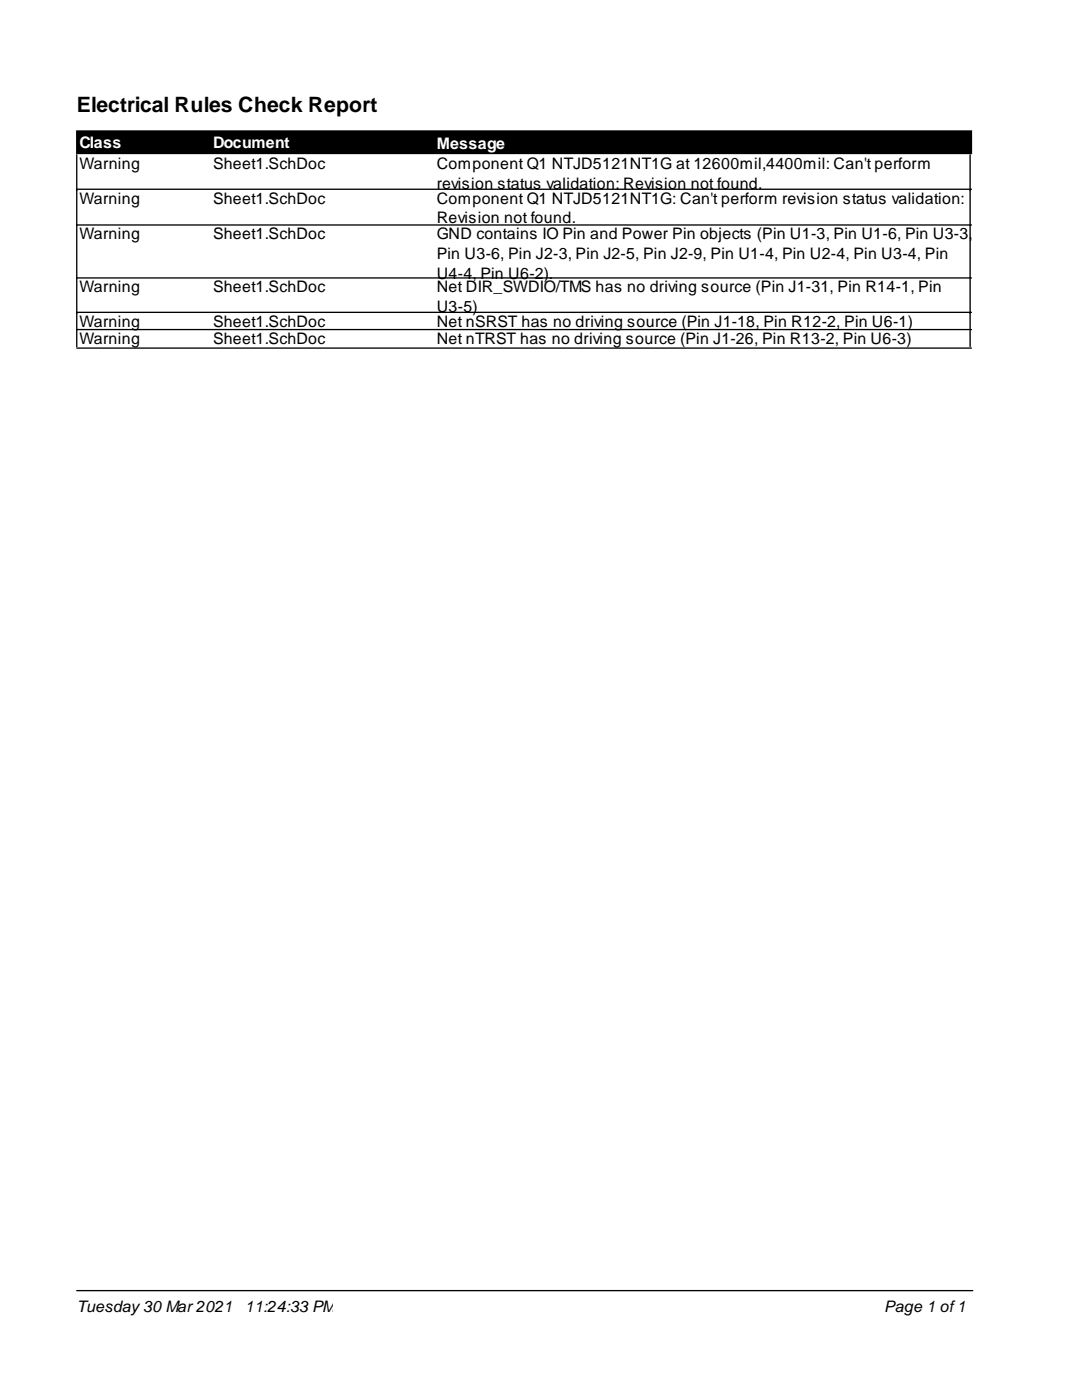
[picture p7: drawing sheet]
<svg xmlns="http://www.w3.org/2000/svg" width="216mm" height="279mm" viewBox="0 0 216 279" stroke-linecap="round" stroke-linejoin="round" font-family="sans-serif">
<defs><g id="words">
<text font-size="4.2" x="15.3" y="22.3">Electrical Rules Check Report</text>
<g font-size="3.2" fill="#fff">
<text x="15.8" y="29.5">Class</text>
<text x="42.5" y="29.5">Document</text>
<text x="87.1" y="29.8">Message</text>
</g>
<g font-size="3.2">
<text x="15.8" y="33.8">Warning</text>
<text x="42.5" y="33.8">Sheet1.SchDoc</text>
<text x="87.1" y="33.8">Component Q1 NTJD5121NT1G at 12600mil,4400mil: Can't perform</text>
<text x="15.8" y="40.6">Warning</text>
<text x="42.5" y="40.6">Sheet1.SchDoc</text>
<text x="87.1" y="37.7">revision status validation: Revision not found.</text>
<text x="87.1" y="40.6">Component Q1 NTJD5121NT1G: Can't perform revision status validation:</text>
<text x="15.8" y="47.8">Warning</text>
<text x="42.5" y="47.8">Sheet1.SchDoc</text>
<text x="87.1" y="44.6">Revision not found.</text>
<text x="87.1" y="47.8">GND contains IO Pin and Power Pin objects (Pin U1-3, Pin U1-6, Pin U3-3,</text>
<text x="87.1" y="51.7">Pin U3-6, Pin J2-3, Pin J2-5, Pin J2-9, Pin U1-4, Pin U2-4, Pin U3-4, Pin</text>
<text x="15.8" y="58.3">Warning</text>
<text x="42.5" y="58.3">Sheet1.SchDoc</text>
<text x="87.1" y="55.7">U4-4, Pin U6-2).</text>
<text x="87.1" y="58.3">Net DIR_SWDIO/TMS has no driving source (Pin J1-31, Pin R14-1, Pin</text>
<text x="15.8" y="65.2">Warning</text>
<text x="42.5" y="65.2">Sheet1.SchDoc</text>
<text x="87.1" y="62.3">U3-5)</text>
<text x="87.1" y="65.2">Net nSRST has no driving source (Pin J1-18, Pin R12-2, Pin U6-1)</text>
<text x="15.8" y="68.6">Warning</text>
<text x="42.5" y="68.6">Sheet1.SchDoc</text>
<text x="87.1" y="68.6">Net nTRST has no driving source (Pin J1-26, Pin R13-2, Pin U6-3)</text>
<text x="15.3" y="261.8">Tuesday30 Mar2021</text>
<text x="48.8" y="261.8">11:24:33 PM</text>
<text x="176.4" y="261.8">Page 1 of1</text>
</g>
</g></defs>
<path d="M15.3 26.1h178.5v4.5h-178.5z" fill="#000" stroke="#000" stroke-width=".26"/>
<path d="M15.3 37.8h178.5M15.3 30.9v38.3M193.6 30.9v38.3M15.3 44.9h178.5M15.3 55.5h178.5M15.3 62.3h178.5M15.3 65.8h178.5M15.3 69.5h178.5M15.3 257.6h178.8" fill="none" stroke="#000" stroke-width=".26"/>
<use href="#words"/>
</svg>
